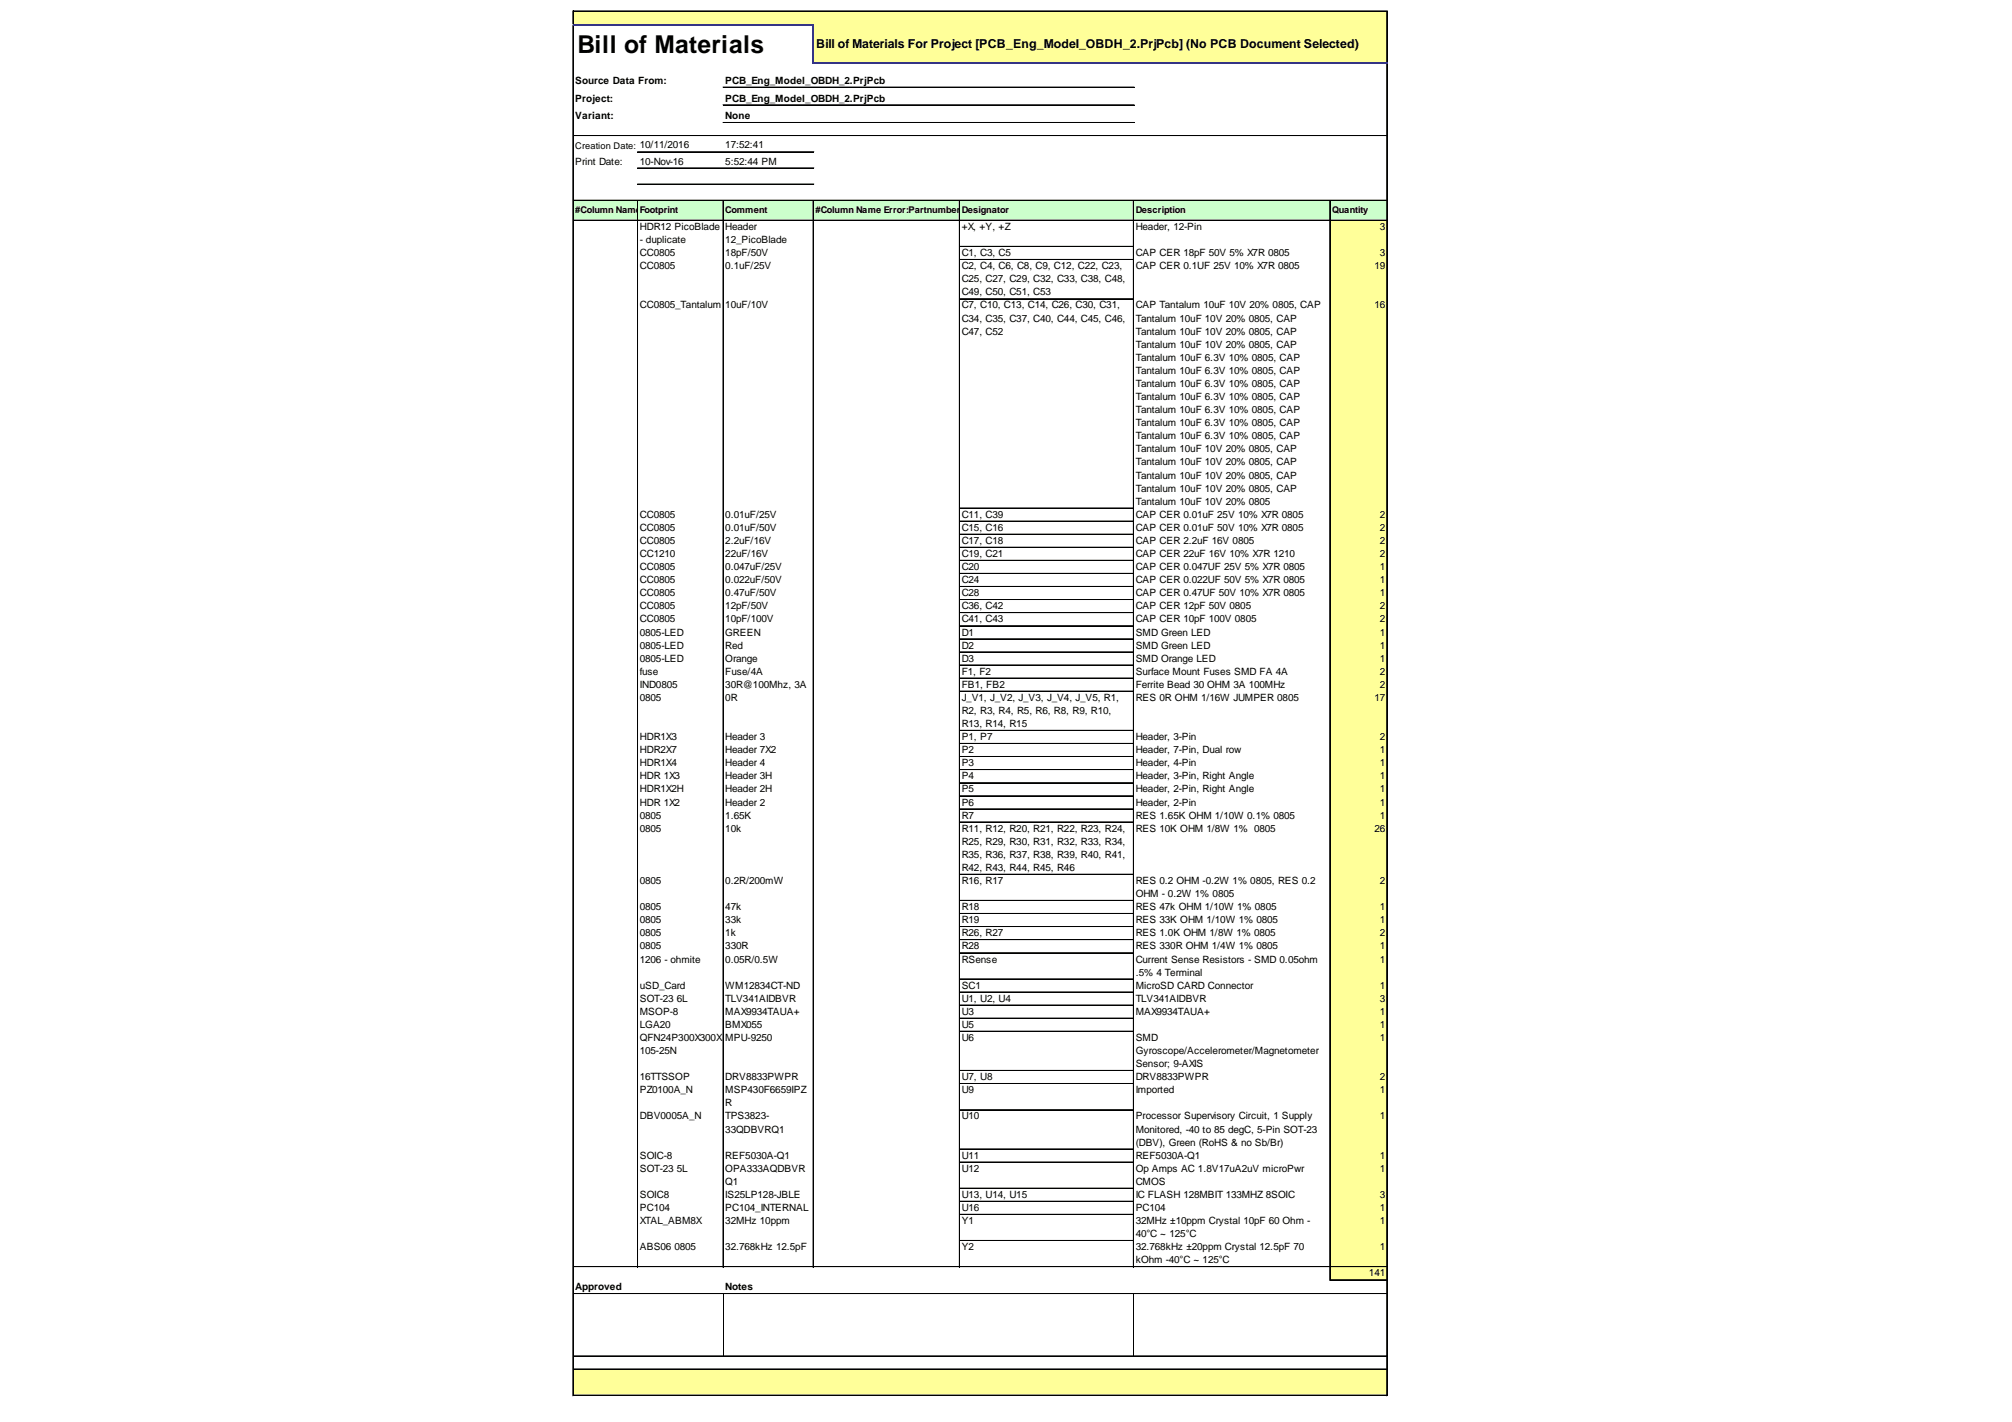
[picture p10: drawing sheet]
<svg xmlns="http://www.w3.org/2000/svg" width="297mm" height="210mm" viewBox="0 0 297 210" stroke-linecap="round" stroke-linejoin="round" font-family="sans-serif">
<defs><g id="words">
<text font-size="3.6" x="85.3" y="7.9">Bill of Materials</text>
<text font-size="1.8" x="120.5" y="7.1">Bill of Materials For Project [PCB_Eng_Model_OBDH_2.PrjPcb] (No PCB Document Selected)</text>
<g font-size="1.5">
<text x="84.9" y="12.4">Source Data From:</text>
<text x="84.9" y="15">Project:</text>
<text x="84.9" y="17.6">Variant:</text>
<text x="107.1" y="12.4">PCB_Eng_Model_OBDH_2.PrjPcb</text>
<text x="107.1" y="15">PCB_Eng_Model_OBDH_2.PrjPcb</text>
<text x="107.1" y="17.6">None</text>
<text x="107.1" y="21.9">17:52:41</text>
<text x="84.9" y="24.3">Print Date:</text>
<text x="94.5" y="24.3">10-Nov-16</text>
<text x="107.1" y="24.3">5:52:44 PM</text>
<text x="94.5" y="34">HDR12 PicoBlade</text>
<text x="94.5" y="35.9">- duplicate</text>
<text x="107.1" y="34">Header</text>
<text x="107.1" y="35.9">12_PicoBlade</text>
<text x="142" y="34">+X, +Y, +Z</text>
<text x="167.7" y="34">Header, 12-Pin</text>
<text x="203.7" y="34">3</text>
<text x="94.5" y="37.8">CC0805</text>
<text x="94.5" y="39.7">CC0805</text>
<text x="107.1" y="37.8">18pF/50V</text>
<text x="107.1" y="39.7">0.1uF/25V</text>
<text x="142" y="37.8">C1, C3, C5</text>
<text x="142" y="39.7">C2, C4, C6, C8, C9, C12, C22, C23,</text>
<text x="142" y="41.7">C25, C27, C29, C32, C33, C38, C48,</text>
<text x="167.7" y="37.8">CAP CER 18pF 50V 5% X7R 0805</text>
<text x="167.7" y="39.7">CAP CER 0.1UF 25V 10% X7R 0805</text>
<text x="202.9" y="39.7">19</text>
<text x="203.7" y="37.8">3</text>
<text x="94.5" y="45.5">CC0805_Tantalum</text>
<text x="107.1" y="45.5">10uF/10V</text>
<text x="142" y="43.6">C49, C50, C51, C53</text>
<text x="142" y="45.5">C7, C10, C13, C14, C26, C30, C31,</text>
<text x="142" y="47.5">C34, C35, C37, C40, C44, C45, C46,</text>
<text x="167.7" y="45.5">CAP Tantalum 10uF 10V 20% 0805, CAP</text>
<text x="167.7" y="47.5">Tantalum 10uF 10V 20% 0805, CAP</text>
<text x="202.9" y="45.5">16</text>
<text x="142" y="49.4">C47, C52</text>
<text x="167.7" y="49.4">Tantalum 10uF 10V 20% 0805, CAP</text>
<text x="167.7" y="51.3">Tantalum 10uF 10V 20% 0805, CAP</text>
<text x="167.7" y="53.3">Tantalum 10uF 6.3V 10% 0805, CAP</text>
<text x="167.7" y="55.2">Tantalum 10uF 6.3V 10% 0805, CAP</text>
<text x="167.7" y="57.1">Tantalum 10uF 6.3V 10% 0805, CAP</text>
<text x="167.7" y="59.1">Tantalum 10uF 6.3V 10% 0805, CAP</text>
<text x="167.7" y="61">Tantalum 10uF 6.3V 10% 0805, CAP</text>
<text x="167.7" y="62.9">Tantalum 10uF 6.3V 10% 0805, CAP</text>
<text x="167.7" y="64.8">Tantalum 10uF 6.3V 10% 0805, CAP</text>
<text x="167.7" y="66.8">Tantalum 10uF 10V 20% 0805, CAP</text>
<text x="167.7" y="68.7">Tantalum 10uF 10V 20% 0805, CAP</text>
<text x="167.7" y="70.6">Tantalum 10uF 10V 20% 0805, CAP</text>
<text x="94.5" y="76.4">CC0805</text>
<text x="107.1" y="76.4">0.01uF/25V</text>
<text x="142" y="76.4">C11, C39</text>
<text x="167.7" y="72.6">Tantalum 10uF 10V 20% 0805, CAP</text>
<text x="167.7" y="74.5">Tantalum 10uF 10V 20% 0805</text>
<text x="167.7" y="76.4">CAP CER 0.01uF 25V 10% X7R 0805</text>
<text x="203.7" y="76.4">2</text>
<text x="94.5" y="78.4">CC0805</text>
<text x="94.5" y="80.3">CC0805</text>
<text x="94.5" y="82.2">CC1210</text>
<text x="107.1" y="78.4">0.01uF/50V</text>
<text x="107.1" y="80.3">2.2uF/16V</text>
<text x="107.1" y="82.2">22uF/16V</text>
<text x="142" y="78.4">C15, C16</text>
<text x="142" y="80.3">C17, C18</text>
<text x="142" y="82.2">C19, C21</text>
<text x="167.7" y="78.4">CAP CER 0.01uF 50V 10% X7R 0805</text>
<text x="167.7" y="80.3">CAP CER 2.2uF 16V 0805</text>
<text x="167.7" y="82.2">CAP CER 22uF 16V 10% X7R 1210</text>
<text x="203.7" y="78.4">2</text>
<text x="203.7" y="80.3">2</text>
<text x="203.7" y="82.2">2</text>
<text x="94.5" y="84.2">CC0805</text>
<text x="94.5" y="86.1">CC0805</text>
<text x="94.5" y="88">CC0805</text>
<text x="94.5" y="89.9">CC0805</text>
<text x="107.1" y="84.2">0.047uF/25V</text>
<text x="107.1" y="86.1">0.022uF/50V</text>
<text x="107.1" y="88">0.47uF/50V</text>
<text x="107.1" y="89.9">12pF/50V</text>
<text x="142" y="84.2">C20</text>
<text x="142" y="86.1">C24</text>
<text x="142" y="88">C28</text>
<text x="142" y="89.9">C36, C42</text>
<text x="167.7" y="84.2">CAP CER 0.047UF 25V 5% X7R 0805</text>
<text x="167.7" y="86.1">CAP CER 0.022UF 50V 5% X7R 0805</text>
<text x="167.7" y="88">CAP CER 0.47UF 50V 10% X7R 0805</text>
<text x="167.7" y="89.9">CAP CER 12pF 50V 0805</text>
<text x="203.7" y="84.2">1</text>
<text x="203.7" y="86.1">1</text>
<text x="203.7" y="88">1</text>
<text x="203.7" y="89.9">2</text>
<text x="94.5" y="91.9">CC0805</text>
<text x="94.5" y="93.8">0805-LED</text>
<text x="94.5" y="95.7">0805-LED</text>
<text x="107.1" y="91.9">10pF/100V</text>
<text x="107.1" y="93.8">GREEN</text>
<text x="107.1" y="95.7">Red</text>
<text x="142" y="91.9">C41, C43</text>
<text x="142" y="93.8">D1</text>
<text x="142" y="95.7">D2</text>
<text x="167.7" y="91.9">CAP CER 10pF 100V 0805</text>
<text x="167.7" y="93.8">SMD Green LED</text>
<text x="167.7" y="95.7">SMD Green LED</text>
<text x="203.7" y="91.9">2</text>
<text x="203.7" y="93.8">1</text>
<text x="203.7" y="95.7">1</text>
<text x="94.5" y="97.7">0805-LED</text>
<text x="94.5" y="99.6">fuse</text>
<text x="94.5" y="101.5">IND0805</text>
<text x="107.1" y="97.7">Orange</text>
<text x="107.1" y="99.6">Fuse/4A</text>
<text x="107.1" y="101.5">30R@100Mhz, 3A</text>
<text x="142" y="97.7">D3</text>
<text x="142" y="99.6">F1, F2</text>
<text x="142" y="101.5">FB1, FB2</text>
<text x="167.7" y="97.7">SMD Orange LED</text>
<text x="167.7" y="99.6">Surface Mount Fuses SMD FA 4A</text>
<text x="167.7" y="101.5">Ferrite Bead 30 OHM 3A 100MHz</text>
<text x="203.7" y="97.7">1</text>
<text x="203.7" y="99.6">2</text>
<text x="203.7" y="101.5">2</text>
<text x="94.5" y="103.5">0805</text>
<text x="107.1" y="103.5">0R</text>
<text x="142" y="103.5">J_V1, J_V2, J_V3, J_V4, J_V5, R1,</text>
<text x="142" y="105.4">R2, R3, R4, R5, R6, R8, R9, R10,</text>
<text x="142" y="107.3">R13, R14, R15</text>
<text x="167.7" y="103.5">RES 0R OHM 1/16W JUMPER 0805</text>
<text x="202.9" y="103.5">17</text>
<text x="94.5" y="109.3">HDR1X3</text>
<text x="94.5" y="111.2">HDR2X7</text>
<text x="94.5" y="113.1">HDR1X4</text>
<text x="107.1" y="109.3">Header 3</text>
<text x="107.1" y="111.2">Header 7X2</text>
<text x="107.1" y="113.1">Header 4</text>
<text x="142" y="109.3">P1, P7</text>
<text x="142" y="111.2">P2</text>
<text x="142" y="113.1">P3</text>
<text x="167.7" y="109.3">Header, 3-Pin</text>
<text x="167.7" y="111.2">Header, 7-Pin, Dual row</text>
<text x="167.7" y="113.1">Header, 4-Pin</text>
<text x="203.7" y="109.3">2</text>
<text x="203.7" y="111.2">1</text>
<text x="203.7" y="113.1">1</text>
<text x="94.5" y="115">HDR 1X3</text>
<text x="94.5" y="117">HDR1X2H</text>
<text x="94.5" y="118.9">HDR 1X2</text>
<text x="107.1" y="115">Header 3H</text>
<text x="107.1" y="117">Header 2H</text>
<text x="107.1" y="118.9">Header 2</text>
<text x="142" y="115">P4</text>
<text x="142" y="117">P5</text>
<text x="142" y="118.9">P6</text>
<text x="167.7" y="115">Header, 3-Pin, Right Angle</text>
<text x="167.7" y="117">Header, 2-Pin, Right Angle</text>
<text x="167.7" y="118.9">Header, 2-Pin</text>
<text x="203.7" y="115">1</text>
<text x="203.7" y="117">1</text>
<text x="203.7" y="118.9">1</text>
<text x="94.5" y="120.8">0805</text>
<text x="94.5" y="122.8">0805</text>
<text x="107.1" y="120.8">1.65K</text>
<text x="107.1" y="122.8">10k</text>
<text x="142" y="120.8">R7</text>
<text x="142" y="122.8">R11, R12, R20, R21, R22, R23, R24,</text>
<text x="142" y="124.7">R25, R29, R30, R31, R32, R33, R34,</text>
<text x="167.7" y="120.8">RES 1.65K OHM 1/10W 0.1% 0805</text>
<text x="167.7" y="122.8">RES 10K OHM 1/8W 1% 0805</text>
<text x="202.9" y="122.8">26</text>
<text x="203.7" y="120.8">1</text>
<text x="94.5" y="130.5">0805</text>
<text x="107.1" y="130.5">0.2R/200mW</text>
<text x="142" y="126.6">R35, R36, R37, R38, R39, R40, R41,</text>
<text x="142" y="128.6">R42, R43, R44, R45, R46</text>
<text x="142" y="130.5">R16, R17</text>
<text x="167.7" y="130.5">RES 0.2 OHM -0.2W 1% 0805, RES 0.2</text>
<text x="203.7" y="130.5">2</text>
<text x="94.5" y="134.4">0805</text>
<text x="94.5" y="136.3">0805</text>
<text x="107.1" y="134.4">47k</text>
<text x="107.1" y="136.3">33k</text>
<text x="142" y="134.4">R18</text>
<text x="142" y="136.3">R19</text>
<text x="167.7" y="132.4">OHM - 0.2W 1% 0805</text>
<text x="167.7" y="134.4">RES 47k OHM 1/10W 1% 0805</text>
<text x="167.7" y="136.3">RES 33K OHM 1/10W 1% 0805</text>
<text x="203.7" y="134.4">1</text>
<text x="203.7" y="136.3">1</text>
<text x="94.5" y="138.2">0805</text>
<text x="94.5" y="140.1">0805</text>
<text x="94.5" y="142.1">1206 - ohmite</text>
<text x="107.1" y="138.2">1k</text>
<text x="107.1" y="140.1">330R</text>
<text x="107.1" y="142.1">0.05R/0.5W</text>
<text x="142" y="138.2">R26, R27</text>
<text x="142" y="140.1">R28</text>
<text x="142" y="142.1">RSense</text>
<text x="167.7" y="138.2">RES 1.0K OHM 1/8W 1% 0805</text>
<text x="167.7" y="140.1">RES 330R OHM 1/4W 1% 0805</text>
<text x="167.7" y="142.1">Current Sense Resistors - SMD 0.05ohm</text>
<text x="203.7" y="138.2">2</text>
<text x="203.7" y="140.1">1</text>
<text x="203.7" y="142.1">1</text>
<text x="94.5" y="145.9">uSD_Card</text>
<text x="94.5" y="147.9">SOT-23</text>
<text x="94.5" y="149.8">MSOP-8</text>
<text x="99.9" y="147.9">6L</text>
<text x="107.1" y="145.9">WM12834CT-ND</text>
<text x="107.1" y="147.9">TLV341AIDBVR</text>
<text x="107.1" y="149.8">MAX9934TAUA+</text>
<text x="142" y="145.9">SC1</text>
<text x="142" y="147.9">U1, U2, U4</text>
<text x="142" y="149.8">U3</text>
<text x="167.7" y="144">.5% 4 Terminal</text>
<text x="167.7" y="145.9">MicroSD CARD Connector</text>
<text x="167.7" y="147.9">TLV341AIDBVR</text>
<text x="167.7" y="149.8">MAX9934TAUA+</text>
<text x="203.7" y="145.9">1</text>
<text x="203.7" y="147.9">3</text>
<text x="203.7" y="149.8">1</text>
<text x="94.5" y="151.7">LGA20</text>
<text x="94.5" y="153.7">QFN24P300X300X</text>
<text x="94.5" y="155.6">105-25N</text>
<text x="107.1" y="151.7">BMX055</text>
<text x="107.1" y="153.7">MPU-9250</text>
<text x="142" y="151.7">U5</text>
<text x="142" y="153.7">U6</text>
<text x="167.7" y="153.7">SMD</text>
<text x="167.7" y="155.6">Gyroscope/Accelerometer/Magnetometer</text>
<text x="203.7" y="151.7">1</text>
<text x="203.7" y="153.7">1</text>
<text x="94.5" y="159.5">16TTSSOP</text>
<text x="94.5" y="161.4">PZ0100A_N</text>
<text x="107.1" y="159.5">DRV8833PWPR</text>
<text x="107.1" y="161.4">MSP430F6659IPZ</text>
<text x="142" y="159.5">U7, U8</text>
<text x="142" y="161.4">U9</text>
<text x="167.7" y="157.5">Sensor; 9-AXIS</text>
<text x="167.7" y="159.5">DRV8833PWPR</text>
<text x="167.7" y="161.4">Imported</text>
<text x="203.7" y="159.5">2</text>
<text x="203.7" y="161.4">1</text>
<text x="94.5" y="165.2">DBV0005A_N</text>
<text x="107.1" y="163.3">R</text>
<text x="107.1" y="165.2">TPS3823-</text>
<text x="107.1" y="167.2">33QDBVRQ1</text>
<text x="142" y="165.2">U10</text>
<text x="167.7" y="165.2">Processor Supervisory Circuit, 1 Supply</text>
<text x="167.7" y="167.2">Monitored, -40 to 85 degC, 5-Pin SOT-23</text>
<text x="203.7" y="165.2">1</text>
<text x="94.5" y="171">SOIC-8</text>
<text x="94.5" y="173">SOT-23</text>
<text x="99.9" y="173">5L</text>
<text x="107.1" y="171">REF5030A-Q1</text>
<text x="107.1" y="173">OPA333AQDBVR</text>
<text x="142" y="171">U11</text>
<text x="142" y="173">U12</text>
<text x="167.7" y="169.1">(DBV), Green (RoHS &amp; no Sb/Br)</text>
<text x="167.7" y="171">REF5030A-Q1</text>
<text x="167.7" y="173">Op Amps AC 1.8V17uA2uV microPwr</text>
<text x="203.7" y="171">1</text>
<text x="203.7" y="173">1</text>
<text x="94.5" y="176.8">SOIC8</text>
<text x="94.5" y="178.8">PC104</text>
<text x="107.1" y="174.9">Q1</text>
<text x="107.1" y="176.8">IS25LP128-JBLE</text>
<text x="107.1" y="178.8">PC104_INTERNAL</text>
<text x="142" y="176.8">U13, U14, U15</text>
<text x="142" y="178.8">U16</text>
<text x="167.7" y="174.9">CMOS</text>
<text x="167.7" y="176.8">IC FLASH 128MBIT 133MHZ 8SOIC</text>
<text x="167.7" y="178.8">PC104</text>
<text x="203.7" y="176.8">3</text>
<text x="203.7" y="178.8">1</text>
<text x="94.5" y="180.7">XTAL_ABM8X</text>
<text x="94.5" y="184.6">ABS06</text>
<text x="99.6" y="184.6">0805</text>
<text x="107.1" y="180.7">32MHz 10ppm</text>
<text x="107.1" y="184.6">32.768kHz 12.5pF</text>
<text x="142" y="180.7">Y1</text>
<text x="142" y="184.6">Y2</text>
<text x="167.7" y="180.7">32MHz ±10ppm Crystal 10pF 60 Ohm -</text>
<text x="167.7" y="182.6">40°C ~ 125°C</text>
<text x="167.7" y="184.6">32.768kHz ±20ppm Crystal 12.5pF 70</text>
<text x="203.7" y="180.7">1</text>
<text x="203.7" y="184.6">1</text>
<text x="84.9" y="190.3">Approved</text>
<text x="107.1" y="190.3">Notes</text>
<text x="167.7" y="186.5">kOhm -40°C ~ 125°C</text>
<text x="202.1" y="188.4">141</text>
</g>
<g font-size="1.4">
<text x="84.9" y="21.9">Creation Date: 10/11/2016</text>
<text x="84.9" y="31.5">#Column NameFError:Fitted</text>
<text x="95.1" y="31.5">ootprin</text>
<text x="107.1" y="31.5">Comment</text>
<text x="120.4" y="31.5">#Column Name Error:Partnumber</text>
<text x="142" y="31.5">Designator</text>
<text x="167.7" y="31.5">Description</text>
<text x="196.7" y="31.5">Quantity</text>
</g>
</g></defs>
<g fill="#ff9">
<path d="M84.6 1.7h120.2v2.1h-120.2z"/>
<path d="M120 3.7h84.8v5.7h-84.8z"/>
</g>
<path d="M84.6 29.6h120.2v3h-120.2z" fill="#cfc"/>
<g fill="#ff9">
<path d="M196.3 32.5h8.5v4h-8.5z"/>
<path d="M196.3 36.4h8.5v2h-8.5z"/>
<path d="M196.3 38.3h8.5v5.9h-8.5z"/>
<path d="M196.3 44.1h8.5v31h-8.5z"/>
<path d="M196.3 75h8.5v2h-8.5z"/>
<path d="M196.3 76.9h8.5v2.1h-8.5z"/>
<path d="M196.3 78.8h8.5v2.1h-8.5z"/>
<path d="M196.3 80.8h8.5v2h-8.5z"/>
<path d="M196.3 82.7h8.5v2h-8.5z"/>
<path d="M196.3 84.6h8.5v2.1h-8.5z"/>
<path d="M196.3 86.6h8.5v2h-8.5z"/>
<path d="M196.3 88.5h8.5v2h-8.5z"/>
<path d="M196.3 90.4h8.5v2.1h-8.5z"/>
<path d="M196.3 92.4h8.5v2h-8.5z"/>
<path d="M196.3 94.3h8.5v2h-8.5z"/>
<path d="M196.3 96.2h8.5v2.1h-8.5z"/>
<path d="M196.3 98.2h8.5v2h-8.5z"/>
<path d="M196.3 100.1h8.5v2h-8.5z"/>
<path d="M196.3 102h8.5v5.9h-8.5z"/>
<path d="M196.3 107.8h8.5v2h-8.5z"/>
<path d="M196.3 109.7h8.5v2.1h-8.5z"/>
<path d="M196.3 111.7h8.5v77.3h-8.5z"/>
<path d="M84.6 202.1h120.2v3.9h-120.2z"/>
</g>
<g fill="none" stroke="#000" stroke-width=".15">
<path d="M84.6 1.6v1.9M84.6 3.8v202.2M84.7 1.6h120.1M84.7 1.7h120.1M106.7 12.9h60.7M106.7 15.5h60.7M106.7 18.1h60.7M204.7 1.7v7.5M204.7 9.4v196.6M204.8 1.7v7.5M204.8 9.4v196.6M84.7 20h120.1"/>
<path d="M84.7 20.1h120.1M84.7 29.6h120.1M84.7 32.5h120.1M84.7 32.6h120.1M94.1 29.7v157.4M94.1 22.4h26.1M94.1 22.5h26.1M94.1 24.8h26.1M94.1 27.2h26.1M94.2 29.7v157.4M106.7 29.7v157.4M106.8 29.7v157.4"/>
<path d="M120 29.7v157.4M120.1 29.7v157.4M141.6 29.7v157.4M141.7 29.7v157.4M141.7 36.4h25.6M141.7 38.3h25.6M141.7 38.4h25.6M167.3 29.7v157.4M167.4 29.7v157.4M196.3 29.7v159.3M196.4 29.7v159.3M141.7 44.1h25.6"/>
<path d="M141.7 75h25.6M141.7 76.9h25.6M141.7 77h25.6M141.7 78.8h25.6M141.7 78.9h25.6M141.7 80.8h25.6M141.7 82.7h25.6M141.7 82.8h25.6M141.7 84.6h25.6M141.7 84.7h25.6M141.7 86.6h25.6M141.7 88.5h25.6"/>
<path d="M141.7 88.6h25.6M141.7 90.4h25.6M141.7 90.5h25.6M141.7 92.4h25.6M141.7 94.3h25.6M141.7 96.2h25.6M141.7 96.3h25.6M141.7 98.2h25.6M141.7 100.1h25.6M141.7 102h25.6M141.7 102.1h25.6M141.7 107.8h25.6"/>
<path d="M141.7 107.9h25.6M141.7 109.7h25.6M141.7 109.8h25.6M141.7 111.7h25.6M141.7 113.6h25.6M141.7 113.7h25.6M141.7 115.5h25.6M141.7 115.6h25.6M141.7 117.5h25.6M141.7 119.4h25.6M141.7 121.3h25.6M141.7 121.4h25.6"/>
<path d="M141.7 129h25.6M141.7 129.1h25.6M141.7 132.9h25.6M141.7 133h25.6M141.7 134.8h25.6M141.7 134.9h25.6M141.7 136.8h25.6M141.7 138.7h25.6M141.7 138.8h25.6M141.7 140.6h25.6M141.7 140.7h25.6M141.7 144.5h25.6"/>
<path d="M141.7 146.4h25.6M141.7 146.5h25.6M141.7 148.4h25.6M141.7 150.3h25.6M141.7 152.2h25.6M141.7 152.3h25.6M141.7 158h25.6M141.7 158.1h25.6M141.7 159.9h25.6M141.7 160h25.6M141.7 163.8h25.6M141.7 163.9h25.6"/>
<path d="M141.7 169.6h25.6M141.7 171.5h25.6M141.7 171.6h25.6M141.7 175.4h25.6M141.7 177.3h25.6M141.7 177.4h25.6M141.7 179.2h25.6M141.7 179.3h25.6M84.7 187h120.1M84.7 190.9h120.1M84.7 191h120.1M106.8 191.1v9"/>
<path d="M141.7 183.1h25.6M141.7 183.2h25.6M167.4 191.1v9M196.4 188.9h8.4M196.4 189h8.4M84.7 200.1h120.1M84.7 200.2h120.1M84.7 202.1h120.1M84.7 205.9h120.1M84.7 206h120.1"/>
</g>
<path d="M84.6 1.6h.1v1.9h-.1z" fill="#000"/>
<path d="M84.6 3.7h35.6M120 3.8v5.6M120.2 9.3h84.6" fill="none" stroke="#339" stroke-width=".23"/>
<use href="#words"/>
</svg>
